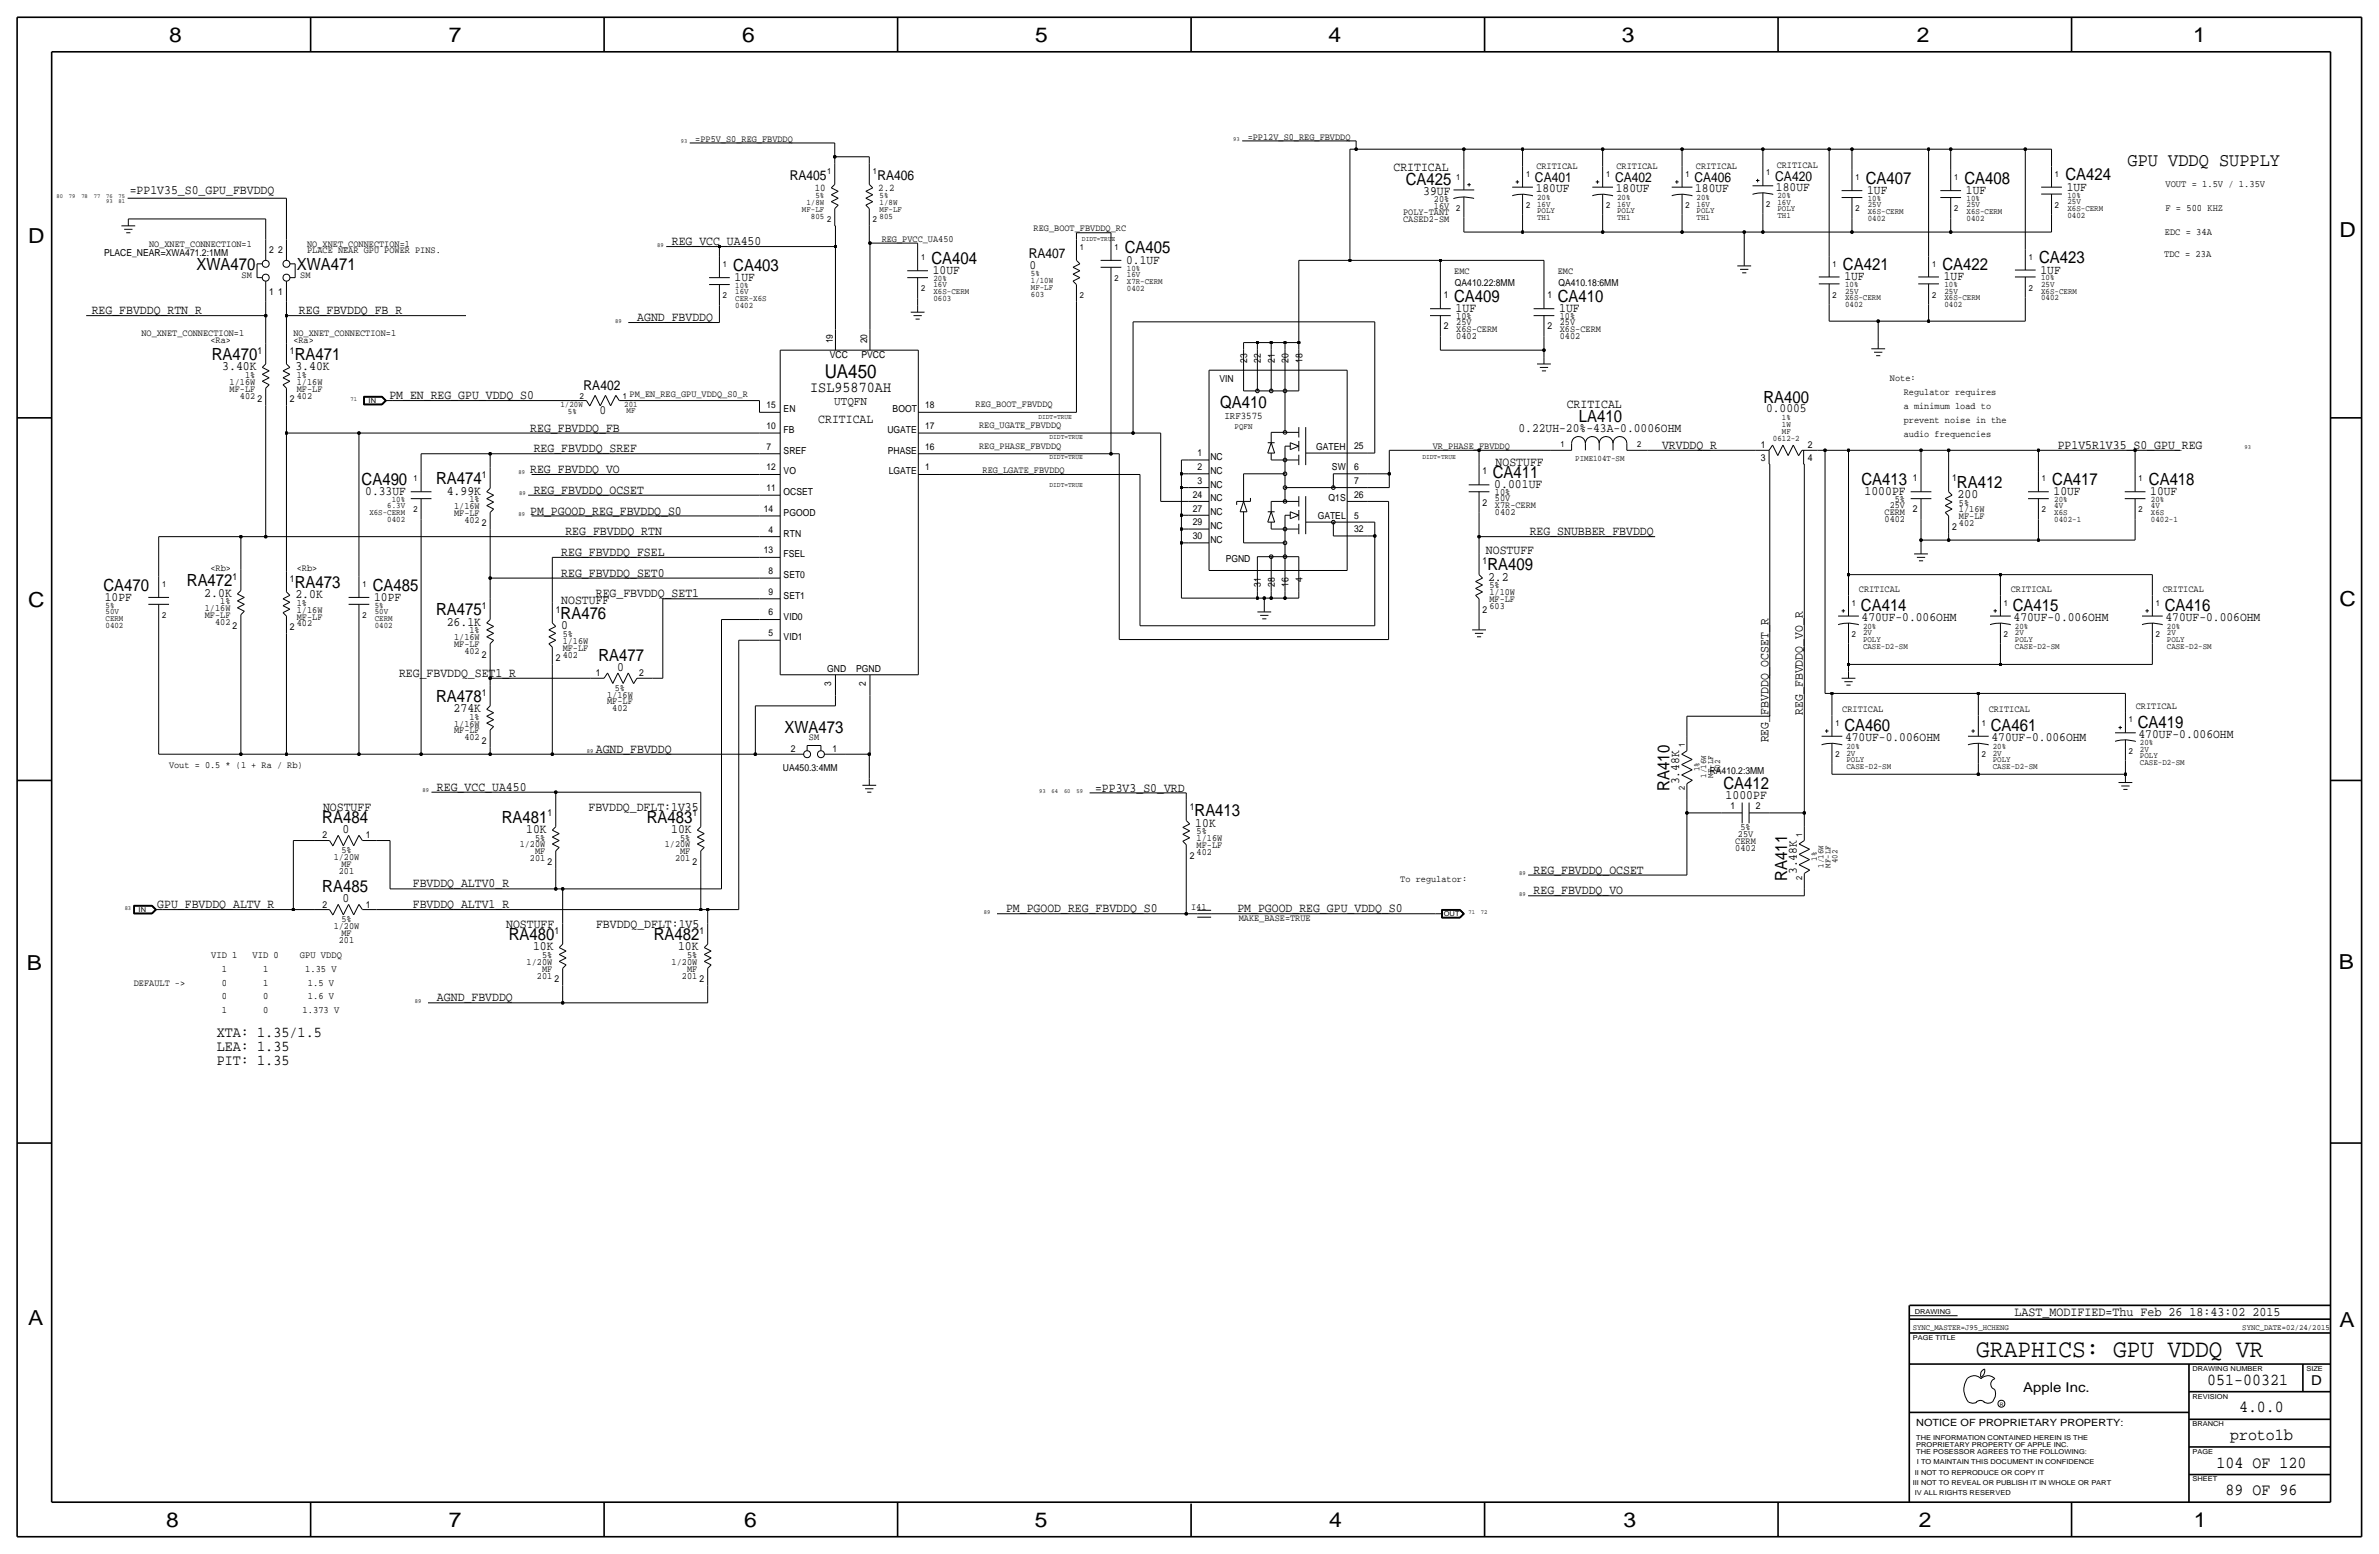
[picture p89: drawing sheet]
<svg xmlns="http://www.w3.org/2000/svg" width="875mm" height="572mm" viewBox="0 0 875 572" stroke-linecap="round" stroke-linejoin="round" font-family="sans-serif">
<defs><g id="words">
<text font-size="9.4" x="726.9" y="499.1">GRAPHICS: GPU VDDQ VR</text>
<g font-size="7.6">
<text x="62.2" y="15.5">8</text>
<text x="165" y="15.5">7</text>
<text x="273" y="15.5">6</text>
<text x="380.7" y="15.5">5</text>
<text x="488.6" y="15.5">4</text>
<text x="596.6" y="15.5">3</text>
<text x="705.1" y="15.5">2</text>
<text x="806.7" y="15.5">1</text>
<text x="10.4" y="89.4">D</text>
<text x="860.5" y="87.1">D</text>
<text x="10.4" y="223.3">C</text>
<text x="860.5" y="222.8">C</text>
<text x="9.8" y="356.6">B</text>
<text x="860.2" y="356.4">B</text>
<text x="10.4" y="487.4">A</text>
<text x="860.5" y="488.2">A</text>
<text x="61.2" y="561.6">8</text>
<text x="165" y="561.6">7</text>
<text x="273.8" y="561.6">6</text>
<text x="380.7" y="561.6">5</text>
<text x="488.9" y="561.6">4</text>
<text x="597.1" y="561.6">3</text>
<text x="705.8" y="561.6">2</text>
<text x="806.9" y="561.6">1</text>
</g>
<g font-size="7">
<text x="782.5" y="61.2">GPU VDDQ SUPPLY</text>
<text x="303.3" y="138.9">UA450</text>
</g>
<g font-size="6.2">
<text x="517" y="68.1">CA425</text>
<text x="686.3" y="67.6">CA407</text>
<text x="722.6" y="67.6">CA408</text>
<text x="759.7" y="66.3">CA424</text>
<text x="413.7" y="93.2">CA405</text>
<text x="72.2" y="99.3">XWA470</text>
<text x="109.2" y="99.3">XWA471</text>
<text x="269.7" y="99.6">CA403</text>
<text x="342.6" y="97">CA404</text>
<text x="677.9" y="99.3">CA421</text>
<text x="714.5" y="99.3">CA422</text>
<text x="750" y="96.8">CA423</text>
<text x="534.9" y="111">CA409</text>
<text x="573" y="111">CA410</text>
<text x="77.9" y="132.3">RA470</text>
<text x="108.4" y="132.3">RA471</text>
<text x="648.6" y="148.1">RA400</text>
<text x="448.8" y="150.1">QA410</text>
<text x="580.8" y="155.2">LA410</text>
<text x="133" y="178.3">CA490</text>
<text x="160.4" y="178.1">RA474</text>
<text x="549.1" y="175.8">CA411</text>
<text x="684.7" y="178.3">CA413</text>
<text x="719.8" y="179.3">RA412</text>
<text x="754.8" y="178.3">CA417</text>
<text x="790.4" y="178.3">CA418</text>
<text x="547.1" y="209.8">RA409</text>
<text x="68.7" y="215.6">RA472</text>
<text x="38" y="217.2">CA470</text>
<text x="108.4" y="216.2">RA473</text>
<text x="137.1" y="217.2">CA485</text>
<text x="160.4" y="226.3">RA475</text>
<text x="206.2" y="227.6">RA476</text>
<text x="684.5" y="224.8">CA414</text>
<text x="740.4" y="224.8">CA415</text>
<text x="796.2" y="224.8">CA416</text>
<text x="220.1" y="243.1">RA477</text>
<text x="160.4" y="258.1">RA478</text>
<text x="288.6" y="269.5">XWA473</text>
<text x="678.4" y="269">CA460</text>
<text x="732.2" y="269">CA461</text>
<text x="786.3" y="267.7">CA419</text>
<text x="614.1" y="290.9" transform="rotate(-90 614.1 290.9)">RA410</text>
<text x="633.9" y="290.1">CA412</text>
<text x="118.5" y="302.8">RA484</text>
<text x="184.6" y="302.5">RA481</text>
<text x="237.9" y="302.5">RA483</text>
<text x="439.4" y="300.2">RA413</text>
<text x="657.3" y="323.9" transform="rotate(-90 657.3 323.9)">RA411</text>
<text x="118.5" y="328.2">RA485</text>
<text x="187.1" y="345.7">RA480</text>
<text x="240.4" y="345.7">RA482</text>
<text x="811.9" y="509.3">051-00321</text>
<text x="823.6" y="519.4">4.0.0</text>
<text x="820.3" y="529.6">proto1b</text>
<text x="815.3" y="539.8">104 OF 120</text>
<text x="818.6" y="549.9">89 OF 96</text>
</g>
<g font-size="5.6">
<text x="298" y="144.3">ISL95870AH</text>
<text x="79.7" y="381.5">XTA: 1.35/1.5</text>
<text x="79.7" y="386.6">LEA: 1.35</text>
<text x="79.7" y="391.7">PIT: 1.35</text>
</g>
<g font-size="5">
<text x="290.5" y="66.3">RA405</text>
<text x="322.8" y="66.3">RA406</text>
<text x="564.6" y="67.1">CA401</text>
<text x="594.1" y="67.1">CA402</text>
<text x="623.3" y="67.1">CA406</text>
<text x="653" y="66.5">CA420</text>
<text x="378.4" y="95">RA407</text>
<text x="214.7" y="143.5">RA402</text>
<text x="850.1" y="509.3">D</text>
<text x="744.2" y="511.8">Apple Inc.</text>
</g>
<text font-size="4.8" x="741" y="483.9">LAST_MODIFIED=Thu Feb 26 18:43:02 2015</text>
<g font-size="4.7">
<text x="512.6" y="62.7">CRITICAL</text>
<text x="47.7" y="71.4">=PP1V35_S0_GPU_FBVDDQ</text>
<text x="523.5" y="71.6">39UF</text>
<text x="564.8" y="70.6">180UF</text>
<text x="594.3" y="70.6">180UF</text>
<text x="623.5" y="70.6">180UF</text>
<text x="653.2" y="70.1">180UF</text>
<text x="686.8" y="71.4">1UF</text>
<text x="723.1" y="71.4">1UF</text>
<text x="760.2" y="70.1">1UF</text>
<text x="247.1" y="90.2">REG_VCC_UA450</text>
<text x="343.1" y="100.8">10UF</text>
<text x="378.7" y="98.8">0</text>
<text x="414.2" y="97">0.1UF</text>
<text x="750.5" y="100.6">1UF</text>
<text x="270.2" y="103.4">1UF</text>
<text x="678.4" y="103.1">1UF</text>
<text x="715" y="103.1">1UF</text>
<text x="33.7" y="115.6">REG_FBVDDQ_RTN_R</text>
<text x="109.9" y="115.6">REG_FBVDDQ_FB_R</text>
<text x="234.4" y="118.1">AGND_FBVDDQ</text>
<text x="535.4" y="114.8">1UF</text>
<text x="573.5" y="114.8">1UF</text>
<text x="81.8" y="136.1">3.40K</text>
<text x="108.7" y="136.1">3.40K</text>
<text x="143.2" y="146.8">PM_EN_REG_GPU_VDDQ_S0</text>
<text x="220.4" y="152.1">0</text>
<text x="301" y="155.4">CRITICAL</text>
<text x="576.3" y="150.1">CRITICAL</text>
<text x="649.6" y="151.6">0.0005</text>
<text x="195" y="158.7">REG_FBVDDQ_FB</text>
<text x="558.5" y="158.8">0.22UH-20%-43A-0.0006OHM</text>
<text x="196.3" y="166.4">REG_FBVDDQ_SREF</text>
<text x="611.3" y="165.1">VRVDDQ_R</text>
<text x="756.9" y="165.1">PP1V5R1V35_S0_GPU_REG</text>
<text x="195" y="174">REG_FBVDDQ_VO</text>
<text x="550.1" y="171.5">NOSTUFF</text>
<text x="549.6" y="179.6">0.001UF</text>
<text x="134.3" y="182.1">0.33UF</text>
<text x="164.3" y="181.9">4.99K</text>
<text x="196.3" y="181.6">REG_FBVDDQ_OCSET</text>
<text x="685.8" y="182.1">1000PF</text>
<text x="720" y="183.1">200</text>
<text x="755.3" y="182.1">10UF</text>
<text x="790.9" y="182.1">10UF</text>
<text x="195" y="189.2">PM_PGOOD_REG_FBVDDQ_S0</text>
<text x="208" y="196.8">REG_FBVDDQ_RTN</text>
<text x="562.7" y="196.9">REG_SNUBBER_FBVDDQ</text>
<text x="546.6" y="203.7">NOSTUFF</text>
<text x="206.4" y="204.5">REG_FBVDDQ_FSEL</text>
<text x="206.5" y="212.1">REG_FBVDDQ_SET0</text>
<text x="547.3" y="213.6">2.2</text>
<text x="38.6" y="221">10PF</text>
<text x="75.2" y="219.5">2.0K</text>
<text x="108.7" y="220">2.0K</text>
<text x="137.6" y="221">10PF</text>
<text x="206.5" y="222">NOSTUFF</text>
<text x="219.2" y="219.7">REG_FBVDDQ_SET1</text>
<text x="164.3" y="230.1">26.1K</text>
<text x="206.5" y="231.4">0</text>
<text x="684.7" y="228.3">470UF-0.006OHM</text>
<text x="740.6" y="228.3">470UF-0.006OHM</text>
<text x="796.5" y="228.3">470UF-0.006OHM</text>
<text x="146.8" y="248.9">REG_FBVDDQ_SET1_R</text>
<text x="227" y="246.6">0</text>
<text x="166.8" y="261.9">274K</text>
<text x="663.1" y="262.9" transform="rotate(-90 663.1 262.9)">REG_FBVDDQ_VO_R</text>
<text x="650.4" y="273" transform="rotate(-90 650.4 273)">REG_FBVDDQ_OCSET_R</text>
<text x="678.6" y="272.5">470UF-0.006OHM</text>
<text x="732.5" y="272.5">470UF-0.006OHM</text>
<text x="786.6" y="271.3">470UF-0.006OHM</text>
<text x="219.2" y="276.9">AGND_FBVDDQ</text>
<text x="160.7" y="290.8">REG_VCC_UA450</text>
<text x="402.8" y="291.1">=PP3V3_S0_VRD</text>
<text x="617.7" y="288.4" transform="rotate(-90 617.7 288.4)">3.48K</text>
<text x="634.7" y="293.9">1000PF</text>
<text x="118.8" y="298.2">NOSTUFF</text>
<text x="216.4" y="298.2">FBVDDQ_DFLT:1V35</text>
<text x="439.6" y="304">10K</text>
<text x="125.9" y="306.3">0</text>
<text x="193.5" y="306.3">10K</text>
<text x="246.9" y="306.3">10K</text>
<text x="564.1" y="321.3">REG_FBVDDQ_OCSET</text>
<text x="660.9" y="321.5" transform="rotate(-90 660.9 321.5)">3.48K</text>
<text x="151.8" y="326.4">FBVDDQ_ALTV0_R</text>
<text x="564.1" y="328.9">REG_FBVDDQ_VO</text>
<text x="57.9" y="334">GPU_FBVDDQ_ALTV_R</text>
<text x="125.9" y="331.7">0</text>
<text x="151.8" y="334">FBVDDQ_ALTV1_R</text>
<text x="370" y="335.5">PM_PGOOD_REG_FBVDDQ_S0</text>
<text x="455.1" y="335.5">PM_PGOOD_REG_GPU_VDDQ_S0</text>
<text x="186.2" y="341.4">NOSTUFF</text>
<text x="219.2" y="341.4">FBVDDQ_DFLT:1V5</text>
<text x="196.1" y="349.5">10K</text>
<text x="249.4" y="349.5">10K</text>
<text x="160.7" y="368.3">AGND_FBVDDQ</text>
</g>
<text font-size="4.5" x="306.8" y="149.1">UTQFN</text>
<g font-size="3.8">
<text x="299.7" y="70.1">10</text>
<text x="323" y="70.1">2.2</text>
<text x="450.4" y="153.9">IRF3575</text>
</g>
<text font-size="3.7" x="704.8" y="524.5">NOTICE OF PROPRIETARY PROPERTY:</text>
<g font-size="3.6">
<text x="796.5" y="68.8">VOUT = 1.5V / 1.35V</text>
<text x="796.5" y="77.7">F = 500 KHZ</text>
<text x="796.2" y="86.4">EDC = 34A</text>
<text x="796" y="94.5">TDC = 23A</text>
<text x="77.7" y="352.3">VID 1</text>
<text x="92.9" y="352.3">VID 0</text>
<text x="110.3" y="352.3">GPU VDDQ</text>
<text x="81.5" y="357.4">1</text>
<text x="96.8" y="357.4">1</text>
<text x="112.3" y="357.4">1.35 V</text>
<text x="81.5" y="362.5">0</text>
<text x="96.8" y="362.5">1</text>
<text x="113.2" y="362.5">1.5 V</text>
<text x="81.5" y="367.5">0</text>
<text x="96.8" y="367.5">0</text>
<text x="113.2" y="367.5">1.6 V</text>
<text x="81.5" y="372.6">1</text>
<text x="96.8" y="372.6">0</text>
<text x="111.3" y="372.6">1.373 V</text>
</g>
<g font-size="3.5">
<text x="255.7" y="52.1">=PP5V_S0_REG_FBVDDQ</text>
<text x="458.9" y="51.3">=PP12V_S0_REG_FBVDDQ</text>
<text x="565.1" y="62.2">CRITICAL</text>
<text x="594.6" y="62.2">CRITICAL</text>
<text x="623.8" y="62.2">CRITICAL</text>
<text x="653.5" y="61.7">CRITICAL</text>
<text x="527.4" y="74.4">20%</text>
<text x="527.4" y="77">16V</text>
<text x="516.1" y="79.2">POLY-TANT</text>
<text x="516.1" y="81.8">CASED2-SM</text>
<text x="324.3" y="88.9">REG_PVCC_UA450</text>
<text x="380.2" y="85.1">REG_BOOT_FBVDDQ_RC</text>
<text x="38.3" y="94">PLACE_NEAR=XWA471.2:1MM</text>
<text x="54.8" y="90.7">NO_XNET_CONNECTION=1</text>
<text x="99" y="93.2">2</text>
<text x="102.3" y="93.2">2</text>
<text x="113" y="90.7">NO_XNET_CONNECTION=1</text>
<text x="113" y="93.2">PLACE NEAR GPU POWER PINS.</text>
<text x="534.9" y="100.8">EMC</text>
<text x="573" y="100.8">EMC</text>
<text x="88.9" y="102.1">SM</text>
<text x="110.4" y="102.1">SM</text>
<text x="535.1" y="105.2">QA410.22:8MM</text>
<text x="573.2" y="105.2">QA410.18:6MM</text>
<text x="99" y="108.5">1</text>
<text x="102.3" y="108.5">1</text>
<text x="531.1" y="109.7">1</text>
<text x="569.2" y="109.7">1</text>
<text x="535.6" y="117.3">10%</text>
<text x="535.6" y="119.6">25V</text>
<text x="573.7" y="117.3">10%</text>
<text x="573.7" y="119.6">25V</text>
<text x="52" y="123.7">NO_XNET_CONNECTION=1</text>
<text x="107.9" y="123.7">NO_XNET_CONNECTION=1</text>
<text x="531.1" y="121.2">2</text>
<text x="535.6" y="124.7">0402</text>
<text x="535.6" y="122.2">X6S-CERM</text>
<text x="569.2" y="121.2">2</text>
<text x="573.7" y="122.2">X6S-CERM</text>
<text x="573.7" y="124.7">0402</text>
<text x="77.4" y="126.2">&lt;Ra&gt;</text>
<text x="94.7" y="130">1</text>
<text x="106.6" y="130">1</text>
<text x="107.9" y="126.2">&lt;Ra&gt;</text>
<text x="305.2" y="131.8">VCC</text>
<text x="306.3" y="126.2" transform="rotate(-90 306.3 126.2)">19</text>
<text x="316.9" y="131.8">PVCC</text>
<text x="319" y="126.2" transform="rotate(-90 319 126.2)">20</text>
<text x="458.7" y="133.6" transform="rotate(-90 458.7 133.6)">23</text>
<text x="463.8" y="133.6" transform="rotate(-90 463.8 133.6)">22</text>
<text x="468.9" y="133.6" transform="rotate(-90 468.9 133.6)">21</text>
<text x="474" y="133.6" transform="rotate(-90 474 133.6)">20</text>
<text x="479" y="133.6" transform="rotate(-90 479 133.6)">18</text>
<text x="84.5" y="141.5">1/16W</text>
<text x="90.1" y="138.9">1%</text>
<text x="109.2" y="138.9">1%</text>
<text x="109.2" y="141.5">1/16W</text>
<text x="448.5" y="140.5">VIN</text>
<text x="695.1" y="140.2">Note:</text>
<text x="84.5" y="144">MF-LF</text>
<text x="88.3" y="146.6">402</text>
<text x="94.7" y="147.8">2</text>
<text x="106.6" y="147.8">2</text>
<text x="109.2" y="144">MF-LF</text>
<text x="109.2" y="146.6">402</text>
<text x="231.6" y="146.1">PM_EN_REG_GPU_VDDQ_S0_R</text>
<text x="358.9" y="149.9">REG_BOOT_FBVDDQ</text>
<text x="700.2" y="145.3">Regulator requires</text>
<text x="281.9" y="150.1">15</text>
<text x="288.2" y="151.6">EN</text>
<text x="328.3" y="151.6">BOOT</text>
<text x="340.3" y="150.1">18</text>
<text x="700.2" y="155.4">prevent noise in the</text>
<text x="700.2" y="150.4">a minimum load to</text>
<text x="281.9" y="157.7">10</text>
<text x="288.2" y="159.3">FB</text>
<text x="326.4" y="159.3">UGATE</text>
<text x="340.3" y="157.7">17</text>
<text x="360.1" y="157.5">REG_UGATE_FBVDDQ</text>
<text x="700.2" y="160.5">audio frequencies</text>
<text x="281.9" y="165.4">7</text>
<text x="288.2" y="166.9">SREF</text>
<text x="326.6" y="166.9">PHASE</text>
<text x="340.3" y="165.4">16</text>
<text x="360.1" y="165.1">REG_PHASE_FBVDDQ</text>
<text x="440.5" y="167.8">1</text>
<text x="484.1" y="165.4">GATEH</text>
<text x="498.1" y="165.3">25</text>
<text x="527" y="165.1">VR_PHASE_FBVDDQ</text>
<text x="647.7" y="164.8">1</text>
<text x="664.9" y="164.8">2</text>
<text x="281.9" y="173">12</text>
<text x="340.3" y="173">1</text>
<text x="361.4" y="174">REG_LGATE_FBVDDQ</text>
<text x="440.5" y="172.9">2</text>
<text x="445.2" y="169.2">NC</text>
<text x="489.9" y="173">SW</text>
<text x="498.1" y="172.9">6</text>
<text x="647.7" y="169.7">3</text>
<text x="664.9" y="169.7">4</text>
<text x="177.3" y="175.8">1</text>
<text x="288.2" y="174.5">VO</text>
<text x="326.9" y="174.5">LGATE</text>
<text x="440.5" y="178">3</text>
<text x="445.2" y="179.3">NC</text>
<text x="445.2" y="174.2">NC</text>
<text x="498.1" y="178">7</text>
<text x="545.3" y="174.5">1</text>
<text x="703.6" y="177">1</text>
<text x="718" y="177">1</text>
<text x="172.7" y="184.7">1%</text>
<text x="281.9" y="180.6">11</text>
<text x="288.2" y="182.1">OCSET</text>
<text x="438.7" y="183.1">24</text>
<text x="445.2" y="184.4">NC</text>
<text x="488.7" y="184.4">Q1S</text>
<text x="498.1" y="183.1">26</text>
<text x="545.3" y="185.9">2</text>
<text x="549.9" y="182.1">10%</text>
<text x="549.9" y="184.4">50V</text>
<text x="697" y="184.7">5%</text>
<text x="720.5" y="185.9">5%</text>
<text x="167" y="189.7">MF-LF</text>
<text x="167" y="187.2">1/16W</text>
<text x="281" y="188.2">14</text>
<text x="288.2" y="189.7">PGOOD</text>
<text x="438.7" y="188.2">27</text>
<text x="445.2" y="189.5">NC</text>
<text x="484.7" y="190.8">GATEL</text>
<text x="498.1" y="190.7">5</text>
<text x="549.9" y="189.5">0402</text>
<text x="549.9" y="186.9">X7R-CERM</text>
<text x="693.2" y="189.5">CERM</text>
<text x="695.1" y="186.9">25V</text>
<text x="703.6" y="188.5">2</text>
<text x="720.5" y="191">MF-LF</text>
<text x="720.5" y="188.5">1/16W</text>
<text x="170.8" y="192.3">402</text>
<text x="177.3" y="193.6">2</text>
<text x="282.7" y="195.8">4</text>
<text x="288.2" y="197.4">RTN</text>
<text x="438.7" y="193.3">29</text>
<text x="445.2" y="194.6">NC</text>
<text x="498.1" y="195.8">32</text>
<text x="693.2" y="192">0402</text>
<text x="718" y="194.8">2</text>
<text x="720.5" y="193.6">402</text>
<text x="281" y="203.5">13</text>
<text x="438.7" y="198.3">30</text>
<text x="445.2" y="199.6">NC</text>
<text x="288.2" y="205">FSEL</text>
<text x="450.8" y="206.8">PGND</text>
<text x="545.3" y="207.5">1</text>
<text x="77.4" y="210.1">&lt;Rb&gt;</text>
<text x="85.6" y="213.4">1</text>
<text x="106.6" y="213.9">1</text>
<text x="109.2" y="210.1">&lt;Rb&gt;</text>
<text x="282.7" y="211.1">8</text>
<text x="288.2" y="212.6">SET0</text>
<text x="463.8" y="215.8" transform="rotate(-90 463.8 215.8)">31</text>
<text x="468.9" y="215.8" transform="rotate(-90 468.9 215.8)">28</text>
<text x="474" y="215.8" transform="rotate(-90 474 215.8)">16</text>
<text x="479" y="214" transform="rotate(-90 479 214)">4</text>
<text x="282.7" y="218.7">9</text>
<text x="288.2" y="220.2">SET1</text>
<text x="547.8" y="216.4">5%</text>
<text x="547.8" y="221.5">MF-LF</text>
<text x="547.8" y="218.9">1/10W</text>
<text x="683.7" y="217.7">CRITICAL</text>
<text x="739.6" y="217.7">CRITICAL</text>
<text x="795.5" y="217.7">CRITICAL</text>
<text x="75.3" y="224.8">1/16W</text>
<text x="75.3" y="227.3">MF-LF</text>
<text x="81" y="222.2">1%</text>
<text x="109.2" y="225.3">1/16W</text>
<text x="109.2" y="222.8">1%</text>
<text x="109.2" y="227.8">MF-LF</text>
<text x="177.3" y="224">1</text>
<text x="204.4" y="225.3">1</text>
<text x="282.7" y="226.3">6</text>
<text x="288.2" y="227.8">VID0</text>
<text x="545.3" y="225.3">2</text>
<text x="547.8" y="224">603</text>
<text x="79.1" y="229.9">402</text>
<text x="85.6" y="231.1">2</text>
<text x="106.6" y="231.6">2</text>
<text x="109.2" y="230.4">402</text>
<text x="172.7" y="232.9">1%</text>
<text x="282.7" y="233.9">5</text>
<text x="167" y="235.5">1/16W</text>
<text x="167" y="238">MF-LF</text>
<text x="207" y="236.7">1/16W</text>
<text x="207" y="239.3">MF-LF</text>
<text x="207" y="234.2">5%</text>
<text x="288.2" y="235.5">VID1</text>
<text x="170.8" y="240.5">402</text>
<text x="177.3" y="241.8">2</text>
<text x="204.4" y="243.1">2</text>
<text x="207" y="241.8">402</text>
<text x="219.2" y="248.7">1</text>
<text x="235.2" y="248.7">2</text>
<text x="304.3" y="247.1">GND</text>
<text x="314.9" y="247.1">PGND</text>
<text x="177.3" y="255.8">1</text>
<text x="223.3" y="256.5">1/16W</text>
<text x="226.1" y="254">5%</text>
<text x="305.8" y="252.4" transform="rotate(-90 305.8 252.4)">3</text>
<text x="318.5" y="252.4" transform="rotate(-90 318.5 252.4)">2</text>
<text x="223.3" y="259.1">MF-LF</text>
<text x="225.2" y="261.6">402</text>
<text x="677.6" y="261.9">CRITICAL</text>
<text x="731.5" y="261.9">CRITICAL</text>
<text x="785.6" y="260.6">CRITICAL</text>
<text x="167" y="267.2">1/16W</text>
<text x="167" y="269.7">MF-LF</text>
<text x="172.7" y="264.7">1%</text>
<text x="170.8" y="272.3">402</text>
<text x="177.3" y="273.6">2</text>
<text x="297.5" y="272.3">SM</text>
<text x="290.9" y="276.6">2</text>
<text x="306.2" y="276.6">1</text>
<text x="62.2" y="282.4">Vout = 0.5 * (1 + Ra / Rb)</text>
<text x="288" y="283.7">UA450.3:4MM</text>
<text x="628.9" y="284.7">RA410.2:3MM</text>
<text x="437.6" y="297.9">1</text>
<text x="636.5" y="297.7">1</text>
<text x="645.9" y="297.7">2</text>
<text x="201.4" y="300.2">1</text>
<text x="254.7" y="300.2">1</text>
<text x="640.2" y="305.3">5%</text>
<text x="118.6" y="308.4">2</text>
<text x="134.6" y="308.4">1</text>
<text x="191.2" y="311.7">1/20W</text>
<text x="196.8" y="309.1">5%</text>
<text x="244.5" y="311.7">1/20W</text>
<text x="250.2" y="309.1">5%</text>
<text x="440.1" y="309.4">1/16W</text>
<text x="440.1" y="306.8">5%</text>
<text x="440.1" y="311.9">MF-LF</text>
<text x="638.3" y="310.4">CERM</text>
<text x="639.2" y="307.8">25V</text>
<text x="122.7" y="316.2">1/20W</text>
<text x="125.6" y="313.7">5%</text>
<text x="194.9" y="316.7">201</text>
<text x="196.8" y="314.2">MF</text>
<text x="248.3" y="316.7">201</text>
<text x="250.2" y="314.2">MF</text>
<text x="437.6" y="315.7">2</text>
<text x="440.1" y="314.5">402</text>
<text x="638.3" y="312.9">0402</text>
<text x="124.6" y="321.3">201</text>
<text x="125.6" y="318.8">MF</text>
<text x="201.4" y="318">2</text>
<text x="254.7" y="318">2</text>
<text x="515.1" y="324.4">To regulator:</text>
<text x="118.6" y="333.8">2</text>
<text x="134.6" y="333.8">1</text>
<text x="438.1" y="334.5">I41</text>
<text x="122.7" y="341.6">1/20W</text>
<text x="125.6" y="339.1">5%</text>
<text x="455.6" y="338.6">MAKE_BASE=TRUE</text>
<text x="124.6" y="346.7">201</text>
<text x="125.6" y="344.2">MF</text>
<text x="203.9" y="343.4">1</text>
<text x="257.3" y="343.4">1</text>
<text x="199.4" y="352.3">5%</text>
<text x="252.7" y="352.3">5%</text>
<text x="193.7" y="354.8">1/20W</text>
<text x="197.5" y="359.9">201</text>
<text x="199.4" y="357.4">MF</text>
<text x="247" y="354.8">1/20W</text>
<text x="250.8" y="359.9">201</text>
<text x="252.7" y="357.4">MF</text>
<text x="49.2" y="362.5">DEFAULT -&gt;</text>
<text x="203.9" y="361.2">2</text>
<text x="257.3" y="361.2">2</text>
</g>
<g font-size="3.1">
<text x="304.2" y="64">1</text>
<text x="321" y="64">1</text>
<text x="561.3" y="65">1</text>
<text x="590.8" y="65">1</text>
<text x="620" y="65">1</text>
<text x="649.7" y="64.5">1</text>
<text x="755.9" y="65">1</text>
<text x="535.6" y="66">1</text>
<text x="682.4" y="66.3">1</text>
<text x="718.8" y="66.3">1</text>
<text x="295" y="78">MF-LF</text>
<text x="296.6" y="75.4">1/8W</text>
<text x="299.9" y="72.9">5%</text>
<text x="323.5" y="75.4">1/8W</text>
<text x="323.5" y="78">MF-LF</text>
<text x="323.5" y="72.9">5%</text>
<text x="535.6" y="77.5">2</text>
<text x="561.3" y="76.5">2</text>
<text x="565.4" y="73.4">20%</text>
<text x="565.4" y="75.9">16V</text>
<text x="590.8" y="76.5">2</text>
<text x="594.8" y="73.4">20%</text>
<text x="594.8" y="75.9">16V</text>
<text x="620" y="76.5">2</text>
<text x="624" y="75.9">16V</text>
<text x="624" y="73.4">20%</text>
<text x="649.7" y="75.9">2</text>
<text x="653.7" y="77.7">POLY</text>
<text x="653.7" y="75.4">16V</text>
<text x="653.7" y="72.9">20%</text>
<text x="682.4" y="77.7">2</text>
<text x="687" y="73.9">10%</text>
<text x="687" y="76.2">25V</text>
<text x="718.8" y="77.7">2</text>
<text x="723.3" y="73.9">10%</text>
<text x="723.3" y="76.2">25V</text>
<text x="755.9" y="76.5">2</text>
<text x="760.4" y="77.5">X6S-CERM</text>
<text x="760.4" y="72.6">10%</text>
<text x="760.4" y="74.9">25V</text>
<text x="298.3" y="80.5">805</text>
<text x="304.2" y="81.8">2</text>
<text x="321" y="81.8">2</text>
<text x="323.5" y="80.5">805</text>
<text x="565.4" y="78.2">POLY</text>
<text x="565.4" y="80.8">TH1</text>
<text x="594.8" y="80.8">TH1</text>
<text x="594.8" y="78.2">POLY</text>
<text x="624" y="80.8">TH1</text>
<text x="624" y="78.2">POLY</text>
<text x="653.7" y="80.3">TH1</text>
<text x="687" y="78.7">X6S-CERM</text>
<text x="687" y="81.3">0402</text>
<text x="723.3" y="78.7">X6S-CERM</text>
<text x="723.3" y="81.3">0402</text>
<text x="760.4" y="80">0402</text>
<text x="338.8" y="95.8">1</text>
<text x="397.2" y="91.9">1</text>
<text x="409.9" y="91.9">1</text>
<text x="746.2" y="95.5">1</text>
<text x="265.9" y="98.3">1</text>
<text x="379.2" y="101.6">5%</text>
<text x="414.5" y="99.6">10%</text>
<text x="414.5" y="101.9">16V</text>
<text x="674.1" y="98">1</text>
<text x="710.6" y="98">1</text>
<text x="270.5" y="105.9">10%</text>
<text x="338.8" y="107.2">2</text>
<text x="343.4" y="103.4">20%</text>
<text x="343.4" y="105.7">16V</text>
<text x="379.2" y="104.1">1/10W</text>
<text x="379.2" y="106.7">MF-LF</text>
<text x="409.9" y="103.4">2</text>
<text x="414.5" y="104.4">X7R-CERM</text>
<text x="414.5" y="106.9">0402</text>
<text x="678.6" y="105.7">10%</text>
<text x="678.6" y="108">25V</text>
<text x="715.2" y="108">25V</text>
<text x="715.2" y="105.7">10%</text>
<text x="746.2" y="106.9">2</text>
<text x="750.8" y="103.1">10%</text>
<text x="750.8" y="108">X6S-CERM</text>
<text x="750.8" y="105.4">25V</text>
<text x="265.9" y="109.7">2</text>
<text x="270.5" y="113.3">0402</text>
<text x="270.5" y="110.7">CER-X6S</text>
<text x="270.5" y="108.2">16V</text>
<text x="343.4" y="108.2">X6S-CERM</text>
<text x="343.4" y="110.7">0603</text>
<text x="379.2" y="109.2">603</text>
<text x="397.2" y="109.7">2</text>
<text x="674.1" y="109.5">2</text>
<text x="678.6" y="110.5">X6S-CERM</text>
<text x="678.6" y="113">0402</text>
<text x="710.6" y="109.5">2</text>
<text x="715.2" y="110.5">X6S-CERM</text>
<text x="715.2" y="113">0402</text>
<text x="750.8" y="110.5">0402</text>
<text x="206.1" y="149.6">1/20W</text>
<text x="213.3" y="146.6">2</text>
<text x="229.1" y="146.6">1</text>
<text x="229.6" y="149.6">201</text>
<text x="208.9" y="152.1">5%</text>
<text x="230.5" y="151.9">MF</text>
<text x="655.4" y="154.4">1%</text>
<text x="454.1" y="157.7">PQFN</text>
<text x="655.4" y="159.5">MF</text>
<text x="655.4" y="157">1W</text>
<text x="574" y="164.3">1</text>
<text x="602.2" y="164.3">2</text>
<text x="652.1" y="162.1">0612-2</text>
<text x="579.4" y="169.7">PIME104T-SM</text>
<text x="152.1" y="177">1</text>
<text x="751" y="177">1</text>
<text x="786.6" y="177">1</text>
<text x="144.1" y="184.7">10%</text>
<text x="755.6" y="184.7">20%</text>
<text x="791.2" y="184.7">20%</text>
<text x="135.9" y="189.5">X6S-CERM</text>
<text x="142.4" y="186.9">6.3V</text>
<text x="152.1" y="188.5">2</text>
<text x="751" y="188.5">2</text>
<text x="755.6" y="186.9">4V</text>
<text x="755.6" y="189.5">X6S</text>
<text x="786.6" y="188.5">2</text>
<text x="791.2" y="186.9">4V</text>
<text x="791.2" y="189.5">X6S</text>
<text x="142.4" y="192">0402</text>
<text x="755.6" y="192">0402-1</text>
<text x="791.2" y="192">0402-1</text>
<text x="59.6" y="215.9">1</text>
<text x="133.3" y="215.9">1</text>
<text x="38.8" y="225.8">50V</text>
<text x="38.8" y="223.5">5%</text>
<text x="59.6" y="227.3">2</text>
<text x="133.3" y="227.3">2</text>
<text x="137.9" y="223.5">5%</text>
<text x="137.9" y="225.8">50V</text>
<text x="681.2" y="222.8">1</text>
<text x="737.1" y="222.8">1</text>
<text x="792.9" y="222.8">1</text>
<text x="38.8" y="228.3">CERM</text>
<text x="38.8" y="230.9">0402</text>
<text x="137.9" y="230.9">0402</text>
<text x="137.9" y="228.3">CERM</text>
<text x="685.2" y="231.1">20%</text>
<text x="685.2" y="233.7">2V</text>
<text x="741.1" y="233.7">2V</text>
<text x="741.1" y="231.1">20%</text>
<text x="797" y="231.1">20%</text>
<text x="797" y="233.7">2V</text>
<text x="681.2" y="234.2">2</text>
<text x="685.2" y="236">POLY</text>
<text x="685.2" y="238.5">CASE-D2-SM</text>
<text x="737.1" y="234.2">2</text>
<text x="741.1" y="238.5">CASE-D2-SM</text>
<text x="741.1" y="236">POLY</text>
<text x="792.9" y="234.2">2</text>
<text x="797" y="238.5">CASE-D2-SM</text>
<text x="797" y="236">POLY</text>
<text x="675.1" y="267">1</text>
<text x="728.9" y="267">1</text>
<text x="783" y="265.7">1</text>
<text x="619.7" y="274.8" transform="rotate(-90 619.7 274.8)">1</text>
<text x="679.1" y="275.3">20%</text>
<text x="733" y="275.3">20%</text>
<text x="787.1" y="274.1">20%</text>
<text x="675.1" y="278.4">2</text>
<text x="679.1" y="277.9">2V</text>
<text x="679.1" y="280.2">POLY</text>
<text x="728.9" y="278.4">2</text>
<text x="733" y="280.2">POLY</text>
<text x="733" y="277.9">2V</text>
<text x="783" y="277.1">2</text>
<text x="787.1" y="278.9">POLY</text>
<text x="787.1" y="276.6">2V</text>
<text x="787.1" y="281.4">CASE-D2-SM</text>
<text x="625" y="283.6" transform="rotate(-90 625 283.6)">1%</text>
<text x="627.6" y="286.1" transform="rotate(-90 627.6 286.1)">1/16W</text>
<text x="630.1" y="286.1" transform="rotate(-90 630.1 286.1)">MF-LF</text>
<text x="632.7" y="284.4" transform="rotate(-90 632.7 284.4)">402</text>
<text x="679.1" y="282.7">CASE-D2-SM</text>
<text x="733" y="282.7">CASE-D2-SM</text>
<text x="619.7" y="290.6" transform="rotate(-90 619.7 290.6)">2</text>
<text x="662.9" y="307.8" transform="rotate(-90 662.9 307.8)">1</text>
<text x="668.2" y="316.6" transform="rotate(-90 668.2 316.6)">1%</text>
<text x="675.8" y="317.4" transform="rotate(-90 675.8 317.4)">402</text>
<text x="662.9" y="323.6" transform="rotate(-90 662.9 323.6)">2</text>
<text x="670.8" y="319.1" transform="rotate(-90 670.8 319.1)">1/16W</text>
<text x="673.3" y="319.1" transform="rotate(-90 673.3 319.1)">MF-LF</text>
</g>
<g font-size="3">
<text x="703.5" y="488.9">SYNC_MASTER=J95_HCHENG</text>
<text x="824.8" y="488.9">SYNC_DATE=02/24/2015</text>
</g>
<g font-size="2.6">
<text x="398" y="88.6">DIDT=TRUE</text>
<text x="382" y="153.9">DIDT=TRUE</text>
<text x="386" y="161.3">DIDT=TRUE</text>
<text x="386" y="168.9">DIDT=TRUE</text>
<text x="523.2" y="168.9">DIDT=TRUE</text>
<text x="386" y="179.1">DIDT=TRUE</text>
</g>
<g font-size="2.5">
<text x="135.6" y="148.1">IN</text>
<text x="51" y="335.3">IN</text>
<text x="531.1" y="336.8">OUT</text>
<text x="704.3" y="483.4">DRAWING</text>
<text x="703.5" y="492.8">PAGE TITLE</text>
<text x="806.4" y="504.2">DRAWING NUMBER</text>
<text x="848.3" y="504.2">SIZE</text>
<text x="806.4" y="514.4">REVISION</text>
<text x="806.4" y="524.5">BRANCH</text>
<text x="704.8" y="532.1">PROPRIETARY PROPERTY OF APPLE INC.</text>
<text x="704.8" y="529.6">THE INFORMATION CONTAINED HEREIN IS THE</text>
<text x="704.8" y="534.7">THE POSESSOR AGREES TO THE FOLLOWING:</text>
<text x="705.1" y="538.5">I TO MAINTAIN THIS DOCUMENT IN CONFIDENCE</text>
<text x="806.4" y="534.7">PAGE</text>
<text x="704.3" y="542.3">II NOT TO REPRODUCE OR COPY IT</text>
<text x="806.4" y="544.8">SHEET</text>
<text x="703.5" y="546.1">III NOT TO REVEAL OR PUBLISH IT IN WHOLE OR PART</text>
<text x="704.3" y="549.9">IV ALL RIGHTS RESERVED</text>
</g>
<g font-size="2.3">
<text x="250.4" y="52.6">93</text>
<text x="453.6" y="51.8">93</text>
<text x="20.8" y="72.9">80</text>
<text x="25.4" y="72.9">79</text>
<text x="29.9" y="72.9">78</text>
<text x="34.5" y="72.9">77</text>
<text x="39.1" y="74.7">93</text>
<text x="39.1" y="72.9">76</text>
<text x="43.6" y="74.7">81</text>
<text x="43.6" y="72.9">75</text>
<text x="241.8" y="90.7">89</text>
<text x="226.3" y="118.6">89</text>
<text x="128.9" y="147.3">71</text>
<text x="825.6" y="165.1">93</text>
<text x="190.7" y="174.5">89</text>
<text x="191" y="182.1">89</text>
<text x="190.7" y="189.7">89</text>
<text x="215.9" y="276.9">89</text>
<text x="155.4" y="291.3">89</text>
<text x="382.2" y="291.6">93</text>
<text x="386.8" y="291.6">64</text>
<text x="391.4" y="291.6">60</text>
<text x="395.9" y="291.6">59</text>
<text x="558.7" y="321.8">89</text>
<text x="558.8" y="329.4">89</text>
<text x="45.9" y="334.5">83</text>
<text x="361.9" y="336">89</text>
<text x="540.2" y="336">71</text>
<text x="544.7" y="336">72</text>
<text x="152.6" y="368.8">89</text>
</g>
<text font-size="1.8" x="735.5" y="516.9">R</text>
</g></defs>
<g fill="none" stroke="#000" stroke-width=".37">
<path d="M253.7 52.6h53.3zM307 52.6v5.1zM307 57.7v2.5zM307 57.7h12.7zM319.7 57.7v2.5zM456.9 51.8h41.9zM496.5 54.9h2.3zM496.5 54.9v40.9zM498.8 54.9h39.6zM498.8 51.8v3.1zM538.4 54.9v7.3zM538.4 54.9h21.6z"/>
<path d="M560 54.9h29.5zM560 54.9v6.3zM589.5 54.9v6.3zM589.5 54.9h29.2zM618.7 54.9h29.7zM618.7 54.9v6.3zM648.4 54.9h24.4zM648.4 54.9v5.8zM672.8 54.9v39.3zM672.8 54.9h8.4zM681.2 54.9h28.2zM681.2 54.9v7.6z"/>
<path d="M709.4 54.9h8.1zM709.4 54.9v39.3zM717.5 54.9h27.4zM717.5 54.9v7.6zM744.9 54.9h9.7zM744.9 54.9v36.8zM754.6 54.9v6.3zM46.9 72.9h58.5zM105.4 72.9v15.2zM305.8 74.2l2.5-1.3zM305.8 71.6l2.5-1.2zM305.8 69.1l2.5 1.3z"/>
<path d="M305.8 74.2l2.5 1.2zM305.8 71.6l2.5 1.3zM307 60.2v7.6zM307 76.7v6.4zM307 67.8l-1.2 1.3zM308.3 75.4l-1.3 1.3zM318.5 70.4l2.5-1.3zM318.5 75.4l2.5-1.2zM318.5 72.9l2.5-1.3zM318.5 75.4l1.2 1.3zM318.5 72.9l2.5 1.3zM318.5 70.4l2.5 1.2z"/>
<path d="M319.7 67.8l1.3 1.3zM319.7 60.2v7.6zM319.7 76.7v6.4zM534.6 69.9h7.6zM538.4 72.4v7.6zM538.4 62.2v7.7zM539.7 67.9h1.3zM540.4 67.3v1.3zM542.2 73a13.1 13.1 0 0 0-7.6 .1M556.2 68.8h7.6zM556.2 72a12.9 12.9 0 0 1 7.6 0M557.5 66.9h1.2z"/>
<path d="M558.1 66.3v1.3zM560 79v6.3zM560 71.4v7.6zM560 61.2v7.6zM585.7 68.8h7.6zM585.7 72a12.9 12.9 0 0 1 7.6 0M586.9 66.9h1.3zM587.6 66.3v1.3zM589.5 79v6.3zM589.5 71.4v7.6zM589.5 61.2v7.6zM614.9 68.8h7.6z"/>
<path d="M614.9 72a12.9 12.9 0 0 1 7.6 0M616.2 66.9h1.2zM616.8 66.3v1.3zM618.7 79v6.3zM618.7 71.4v7.6zM618.7 61.2v7.6zM644.6 68.3h7.6zM644.6 71.5a12.9 12.9 0 0 1 7.6 0M645.9 66.4h1.2zM646.5 65.8v1.3zM648.4 78.5v6.8zM648.4 70.9v7.6z"/>
<path d="M648.4 60.7v7.6zM677.4 70.1h7.6zM677.4 72.6h7.6zM681.2 62.5v7.6zM681.2 72.6v7.7zM713.7 72.6h7.6zM713.7 70.1h7.6zM717.5 62.5v7.6zM717.5 72.6v7.7zM750.8 71.4h7.6zM750.8 68.8h7.6zM754.6 79v6.3z"/>
<path d="M754.6 61.2v7.6zM754.6 71.4v7.6zM44.7 83.1h5zM45.7 84.3h3zM46.4 85.6h1.6zM47.2 80.5v2.6zM47.2 80.5h50.5zM94.5 97h2zM94.5 97v5.1zM97.7 80.5v7.6zM97.7 88.1v7.7zM105.4 88.1v7.7z"/>
<path d="M106.6 97h2zM108.6 97v5.1zM245.1 90.7h19.5zM264.6 90.7v3.8zM264.6 94.5v7.6zM264.6 90.7h42.7zM307 83.1h.3zM307.3 83.1v7.6zM307.3 90.7v30.5zM319.7 89.4h.3zM319.7 83.1v6.3zM320 89.4h17.5z"/>
<path d="M320 89.4v31.8zM333.7 99.6h7.6zM337.5 89.4v2.5zM337.5 91.9v7.7zM394.7 98.3l2.5 1.3zM394.7 98.3l2.5-1.3zM395.9 95.8l1.3 1.2zM395.9 85.6h12.7zM395.9 85.6v2.5zM395.9 88.1v7.7zM404.8 98.3h7.6zM404.8 95.8h7.6z"/>
<path d="M408.6 85.6v2.5zM408.6 88.1v7.7zM408.6 98.3v7.6zM477.7 95.8v30.2zM477.7 95.8h18.8zM496.5 95.8h33.3zM529.8 95.8h38.1zM529.8 95.8v10.1zM538.4 80v5.3zM538.4 85.3h21.6zM560 85.3h29.5zM567.9 95.8v10.1z"/>
<path d="M589.5 85.3h29.2zM618.7 85.3h22.9zM639 97.8h5.1zM640 99.1h3.1zM641.6 85.3h6.8zM641.6 85.3v10zM641.6 95.3v2.5zM648.4 85.3h32.8zM672.8 94.2v7.7zM681.2 85.3h36.3zM681.2 80.3v5zM709.4 94.2v7.7z"/>
<path d="M717.5 85.3h37.1zM717.5 80.3v5zM741.1 99.3h7.6zM744.9 91.7v7.6zM31.7 116.1h66zM94.5 102.1h2zM97.7 111v5.1zM97.7 116.1v10.1zM97.7 103.4v7.6zM105.4 116.1h66zM105.4 111v5.1zM105.4 116.1v10.1z"/>
<path d="M105.4 103.4v7.6zM106.6 102.1h2zM231.1 118.6h33.5zM260.8 104.6h7.6zM260.8 102.1h7.6zM264.6 112.3v6.3zM264.6 104.6v7.7zM333.7 102.1h7.6zM335 114.8h5.1zM336 116.1h3zM336.8 117.3h1.5zM337.5 109.7v2.6z"/>
<path d="M337.5 102.1v7.6zM337.5 112.3v2.5zM394.7 103.4l1.2 1.2zM394.7 100.8l2.5 1.3zM394.7 103.4l2.5-1.3zM394.7 100.8l2.5-1.2zM395.9 111v40.6zM395.9 104.6v6.4zM408.6 105.9v61zM416.8 118.4v40.9zM416.8 118.4h88.9zM505.7 118.4v48.2z"/>
<path d="M526 113.5h7.6zM526 116.1h7.6zM529.8 105.9v7.6zM529.8 116.1v7.6zM564.1 113.5h7.6zM564.1 116.1h7.6zM567.9 105.9v7.6zM567.9 116.1v7.6zM640.8 100.3h1.5zM669 104.4h7.6zM669 101.9h7.6zM672.8 112v6.1z"/>
<path d="M672.8 118.1h18zM672.8 104.4v7.6zM690.8 118.1h18.6zM690.8 118.1v7.6zM705.6 104.4h7.6zM705.6 101.9h7.6zM709.4 118.1h35.5zM709.4 112v6.1zM709.4 104.4v7.6zM741.1 101.9h7.6zM744.9 109.5v8.6zM744.9 101.9v7.6z"/>
<path d="M96.5 135.1l1.2-1.2zM96.5 135.1l2.5 1.3zM96.5 137.7l2.5 1.2zM96.5 137.7l2.5-1.3zM97.7 126.2v7.7zM104.1 138.9l2.5 1.3zM104.1 136.4l2.5 1.3zM104.1 136.4l2.5-1.3zM104.1 138.9l2.5-1.2zM105.4 126.2v7.7zM105.4 133.9l1.2 1.2zM287 128.8v119.4z"/>
<path d="M287 128.8h50.8zM307.3 121.2v7.6zM320 121.2v7.6zM337.8 128.8v119.4zM444.7 136.1v73.7zM444.7 136.1h50.8zM457.4 126h5.1zM457.4 126v2.5zM457.4 128.5v15.3zM462.5 126v2.5zM462.5 128.5v15.3zM462.5 126h5.1z"/>
<path d="M467.6 126v2.5zM467.6 128.5v15.3zM467.6 126h5zM472.6 126v2.5zM472.6 128.5v30.5zM472.6 126h5.1zM477.7 126v2.5zM477.7 128.5v15.3zM495.5 136.1v73.7zM529.8 128.8h38.1zM529.8 123.7v5.1zM565.4 133.9h5z"/>
<path d="M566.4 135.1h3zM567.1 136.4h1.6zM567.9 123.7v5.1zM567.9 128.8v2.5zM567.9 131.3v2.6zM688.3 128.3h5.1zM689.3 129.5h3.1zM690.1 130.8h1.5zM690.8 125.7v2.6zM96.5 140.2l2.5 1.3zM96.5 140.2l2.5-1.3zM97.7 149.1v48.3z"/>
<path d="M97.7 142.7v6.4zM99 141.5l-1.3 1.2zM104.1 141.5l1.3 1.2zM104.1 141.5l2.5-1.3zM105.4 159.3h26.6zM105.4 149.1v10.2zM105.4 159.3v50.8zM105.4 142.7v6.4zM132 159.3h147.3zM132 159.3v52.8zM133.8 145.7h6.8zM133.8 145.7v3.2z"/>
<path d="M133.8 148.9h6.8zM133.9 145.8h6.6zM133.9 145.8v3zM133.9 148.8h6.6zM134 145.9v2.8zM134 148.7h6.5zM134 145.9h6.5zM134.1 146.1h6.3zM134.1 146.1v2.5zM134.1 148.6h6.3zM140.4 148.6l1.3-1.3zM140.4 146l1.3 1.3z"/>
<path d="M140.5 148.7l1.3-1.4zM140.5 145.9l1.3 1.4zM140.5 148.8l1.5-1.5zM140.5 145.8l1.5 1.5zM140.6 145.7l1.5 1.6zM140.6 148.9l1.5-1.6zM141.7 147.3h2.5zM144.2 147.3h65.8zM210 147.3h5.7zM215.7 147.3l1.3 2.1zM218.9 145.4l-1.9 3.9zM218.9 145.4l1.9 3.9z"/>
<path d="M222.7 145.4l-1.9 3.9zM222.7 145.4l1.9 3.9zM226.5 145.4l1.3 1.9zM226.5 145.4l-1.9 3.9zM227.8 147.3h5.1zM232.9 147.3h46.4zM279.3 147.3v4.3zM279.3 151.6h7.7zM279.3 159.3h7.7zM337.8 151.6h7.6zM337.8 159.3h7.6zM345.4 159.3h71.4z"/>
<path d="M345.4 151.6h50.5zM416.8 159.3h10.1zM426.9 159.3v25.1zM457.4 143.8h20.3zM467.6 159v3.8zM467.6 159h10.1zM477.7 157.1v3.8zM480.3 157.1v13.9zM154.9 166.9h25.4zM154.9 166.9v6.3zM154.9 173.2v7.6zM180.3 166.9v5.1z"/>
<path d="M180.3 172v7.6zM180.3 166.9h99zM195.5 174.5h83.8zM279.3 174.5h7.7zM279.3 166.9h7.7zM337.8 166.9h7.6zM337.8 174.5h7.6zM345.4 166.9h63.2zM345.4 174.5h73.9zM408.6 166.9h3.1zM411.7 166.9v68.3zM419.3 174.5v55.6z"/>
<path d="M434.5 179.3h2.6zM434.5 174.2h2.6zM434.5 169.2h2.6zM434.5 179.3v10.2zM434.5 174.2v5.1zM434.5 169.2v5zM437.1 179.3h7.6zM437.1 169.2h7.6zM437.1 174.2h7.6zM457.4 174.2h15.2zM457.4 174.2v10.2zM466.3 166.6h2.5z"/>
<path d="M466.3 162.8h2.5zM467.6 162.8l1.2 3.8zM467.6 162.8l-1.3 3.8zM467.6 166.6v2.6zM467.6 169.2h10.1zM472.6 164.1v20.3zM472.6 179.3h30.5zM472.6 164.1h2zM474.6 165.4l3.1-1.3zM474.6 162.8l3.1 1.3zM474.6 162.8v2.6zM477.7 167.2v3.8z"/>
<path d="M477.7 162.2v3.8zM480.3 166.6h22.8zM490.4 174.2v5.1zM490.4 174.2h12.7zM503.1 166.6h2.6zM503.1 174.2h7.9zM503.1 179.3h7.9zM511 165.6h33zM511 165.6v8.6zM511 174.2v5.1zM540.2 178.3h7.6zM544 165.6v5.1z"/>
<path d="M544 170.7v7.6zM544 165.6h26.4zM570.4 165.6h7.7zM578.1 163.1a2.54 2.54 0 0 1 2.5-2.6 2.54 2.54 0 0 1 2.5 2.6 2.54 2.54 0 0 1 2.6-2.6 2.54 2.54 0 0 1 2.5 2.6 2.54 2.54 0 0 1 2.6-2.6 2.54 2.54 0 0 1 2.5 2.6 2.54 2.54 0 0 1 2.5-2.6 2.54 2.54 0 0 1 2.6 2.6M578.1 163.1v2.5zM583.1 163.1v2.5zM588.2 163.1v2.5zM593.3 163.1v2.5zM598.4 165.6h7.6zM598.4 163.1v2.5zM606 165.6h39.6zM645.6 165.6h5.1z"/>
<path d="M650.7 170.7h.3zM650.7 165.6v5.1zM651 170.7v92.7zM652 163.7l1.9 3.8zM652 163.7l-1.3 1.9zM655.8 163.7l-1.9 3.8zM655.8 163.7l1.9 3.8zM659.6 163.7l-1.9 3.8zM659.6 163.7l1.9 3.8zM662.8 165.6l-1.3 2zM662.8 165.6h5.7zM663.4 170.7h.3z"/>
<path d="M663.4 165.6v5.1zM663.7 170.7v128.3zM668.5 165.6h2.8zM671.3 165.6v89.4zM671.3 165.6h8.6zM679.9 165.6h26.7zM679.9 165.6v45.7zM706.6 165.6h10.1zM706.6 165.6v7.6zM706.6 173.2v7.6zM716.7 165.6h33.1zM716.7 165.6v7.6z"/>
<path d="M716.7 173.2v7.6zM749.8 165.6v7.6zM749.8 173.2v7.6zM749.8 165.6h35.5zM785.3 165.6v7.6zM785.3 173.2v7.6zM785.3 165.6h16.5zM58.4 197.4v14.7zM58.4 197.4h30.2zM88.6 197.4v12.1zM88.6 197.4h9.1zM97.7 197.4h181.6z"/>
<path d="M151.1 180.8h7.6zM151.1 183.4h7.6zM154.9 191v86.4zM154.9 183.4v7.6zM179 180.8l1.3-1.2zM179 180.8l2.6 1.3zM179 185.9l2.6 1.3zM179 183.4l2.6 1.3zM179 185.9l2.6-1.2zM179 183.4l2.6-1.3zM180.3 194.8v17.8zM180.3 188.5v6.3z"/>
<path d="M181.6 187.2l-1.3 1.3zM194.3 182.1h85zM195.5 189.7h83.8zM279.3 189.7h7.7zM279.3 182.1h7.7zM279.3 197.4h7.7zM426.9 184.4h10.2zM434.5 199.6h2.6zM434.5 194.6h2.6zM434.5 189.5h2.6zM434.5 199.6v20.4zM434.5 194.6v5z"/>
<path d="M434.5 189.5v5.1zM437.1 184.4h7.6zM437.1 194.6h7.6zM437.1 199.6h7.6zM437.1 189.5h7.6zM454.9 184.4v1.3zM454.9 184.4h5zM456.1 188.2h2.6zM457.4 184.4l1.3 3.8zM457.4 184.4l-1.3 3.8zM457.4 188.2v11.4zM457.4 199.6h15.2z"/>
<path d="M459.9 183.1v1.3zM466.3 192h2.5zM466.3 188.2h2.5zM467.6 188.2l1.2 3.8zM467.6 188.2l-1.3 3.8zM467.6 184.4v3.8zM467.6 192v2.6zM467.6 184.4h10.1zM467.6 194.6h10.1zM472.6 189.5v27.9zM472.6 189.5h2zM474.6 190.8l3.1-1.3z"/>
<path d="M474.6 188.2l3.1 1.3zM474.6 188.2v2.6zM477.7 192.6v3.8zM477.7 187.6v3.8zM477.7 182.5v3.8zM480.3 192h22.8zM480.3 182.5v13.9zM490.4 197.1h12.7zM490.4 192v5.1zM495.5 184.4h7.6zM503.1 197.1h2.6zM503.1 184.4h7.6z"/>
<path d="M503.1 192h2.6zM505.7 197.1v33zM505.7 192v5.1zM510.7 184.4v50.8zM540.2 180.8h7.6zM544 197.4h64.8zM544 188.5v8.9zM544 197.4v6.3zM544 180.8v7.7zM702.8 183.4h7.6zM702.8 180.8h7.6zM706.6 198.6h10.1z"/>
<path d="M706.6 191v7.6zM706.6 198.6v2.6zM706.6 183.4v7.6zM715.5 188.5l1.2 1.2zM715.5 185.9l2.5 1.3zM715.5 183.4l2.5 1.3zM715.5 183.4l2.5-1.3zM715.5 188.5l2.5-1.3zM715.5 185.9l2.5-1.2zM716.7 198.6h33.1zM716.7 180.8l1.3 1.3zM716.7 196.1v2.5z"/>
<path d="M716.7 189.7v6.4zM745.9 183.4h7.7zM745.9 180.8h7.7zM749.8 191v7.6zM749.8 183.4v7.6zM749.8 198.6h35.5zM781.5 180.8h7.6zM781.5 183.4h7.6zM785.3 191v7.6zM785.3 183.4v7.6zM54.6 219.7h7.6zM58.4 212.1v7.6z"/>
<path d="M87.3 218.4l1.3-1.2zM87.3 218.4l2.6 1.3zM88.6 209.5v7.7zM105.4 210.1v7.6zM105.4 217.7l1.2 1.2zM128.2 219.7h7.6zM132 212.1v7.6zM180.3 212.6v7.6zM180.3 212.6h99zM203.1 205h76.2zM203.1 205v16.5zM279.3 205h7.7z"/>
<path d="M279.3 212.6h7.7zM434.5 220h28zM444.7 209.8h50.8zM462.5 217.4v2.6zM462.5 204.7v12.7zM462.5 204.7h15.2zM462.5 220h2.5zM465 220h2.6zM465 220v2.5zM467.6 220h5zM467.6 217.4v2.6zM467.6 204.7v12.7z"/>
<path d="M472.6 217.4v2.6zM472.6 220h5.1zM477.7 217.4v2.6zM477.7 204.7v12.7zM542.7 218.9l1.3 1.3zM542.7 216.4l2.6 1.3zM542.7 213.9l2.6 1.2zM542.7 213.9l2.6-1.3zM542.7 218.9l2.6-1.2zM542.7 216.4l2.6-1.3zM544 203.7v7.6zM544 211.3l1.3 1.3z"/>
<path d="M679.9 211.3h55.9zM679.9 211.3v7.6zM679.9 218.9v7.7zM704 203.7h5.1zM705.1 205h3zM705.8 206.2h1.5zM706.6 201.2v2.5zM735.8 211.3h55.9zM735.8 211.3v7.6zM735.8 218.9v7.7zM791.7 211.3v7.6zM791.7 218.9v7.7z"/>
<path d="M54.6 222.3h7.6zM58.4 229.9v47.5zM58.4 222.2v7.7zM87.3 223.5l2.6-1.2zM87.3 221l2.6-1.3zM87.3 223.5l2.6 1.3zM87.3 221l2.6 1.3zM88.6 232.4v45zM88.6 226.1v6.3zM89.9 224.8l-1.3 1.3zM104.1 225.3l1.3 1.3zM104.1 222.8l2.5 1.2z"/>
<path d="M104.1 220.2l2.5 1.3zM104.1 220.2l2.5-1.3zM104.1 225.3l2.5-1.3zM104.1 222.8l2.5-1.3zM105.4 232.9v44.5zM105.4 226.6v6.3zM128.2 222.3h7.6zM132 229.9v47.5zM132 222.2v7.7zM179 229.1l1.3-1.3zM179 229.1l2.6 1.3zM179 234.2l2.6 1.3z"/>
<path d="M179 231.6l2.6 1.3zM179 234.2l2.6-1.3zM179 231.6l2.6-1.2zM180.3 220.2v7.6zM180.3 236.7v6.4zM181.6 235.5l-1.3 1.2zM201.9 236.7l1.2 1.3zM201.9 234.2l2.5 1.3zM201.9 231.6l2.5 1.3zM201.9 231.6l2.5-1.2zM201.9 236.7l2.5-1.2zM201.9 234.2l2.5-1.3z"/>
<path d="M203.1 229.1l1.3 1.3zM203.1 221.5v7.6zM203.1 238v6.3zM243.8 220.2v29.2zM243.8 220.2h35.5zM265.4 227.8v99.1zM265.4 227.8h13.9zM271.7 235.5v99zM271.7 235.5h7.6zM279.3 220.2h7.7zM279.3 227.8h7.7zM279.3 235.5h7.7z"/>
<path d="M411.7 235.2h99zM419.3 230.1h86.4zM462.5 225h5.1zM463.5 226.3h3zM464.3 227.6h1.5zM465 222.5v2.5zM541.5 231.6h5.1zM542.5 232.9h3zM543.3 234.2h1.5zM544 226.6v2.5zM544 229.1v2.5zM544 220.2v6.4z"/>
<path d="M676.1 226.6h7.6zM676.1 229.7a12.9 12.9 0 0 1 7.6 .1M677.4 224.6h1.2zM678 224v1.3zM679.9 236.7v7.6zM679.9 229.1v7.6zM732 226.6h7.6zM732 229.7a12.9 12.9 0 0 1 7.6 .1M733.2 224.6h1.3zM733.9 224v1.3zM735.8 236.7v7.6zM735.8 229.1v7.6z"/>
<path d="M787.9 226.6h7.6zM787.9 229.7a12.9 12.9 0 0 1 7.6 .1M789.1 224.6h1.3zM789.7 224v1.3zM791.7 236.7v7.6zM791.7 229.1v7.6zM180.3 249.4h36.8zM180.3 243.1v6.3zM180.3 249.4v2.6zM180.3 252v7.6zM203.1 244.3v33.1zM217.1 249.4h5.1z"/>
<path d="M223.5 247.5l1.9 3.9zM223.5 247.5l-1.3 1.9zM227.3 247.5l-1.9 3.9zM227.3 247.5l1.9 3.9zM231.1 247.5l-1.9 3.9zM231.1 247.5l1.9 3.9zM234.3 249.4h5.7zM234.3 249.4l-1.3 2.1zM240 249.4h3.8zM277.8 259.6v17.8zM277.8 259.6h29.5zM287 248.2h50.8z"/>
<path d="M307.3 255.8v3.8zM307.3 248.2v7.6zM320 255.8v21.6zM320 248.2v7.6zM671.3 255h2.5zM673.8 255h53.9zM673.8 255v8.1zM677.4 249.4h5zM678.4 250.7h3zM679.1 252h1.6zM679.9 244.3v2.6zM679.9 246.9v2.5z"/>
<path d="M679.9 244.3h55.9zM727.7 255v8.1zM727.7 255h54.1zM735.8 244.3h55.9zM781.8 255v6.9zM58.4 277.4h30.2zM88.6 277.4h16.8zM105.4 277.4h26.6zM132 277.4h22.9zM154.9 277.4h25.4zM179 260.9l1.3-1.3zM179 260.9l2.6 1.2z"/>
<path d="M179 265.9l2.6 1.3zM179 263.4l2.6 1.3zM179 265.9l2.6-1.2zM179 263.4l2.6-1.3zM180.3 274.8v2.6zM180.3 268.5v6.3zM180.3 277.4h22.8zM181.6 267.2l-1.3 1.3zM203.1 277.4h74.7zM277.8 277.4h10.2zM288 277.4h7.6zM296.9 274.2h5.1z"/>
<path d="M296.9 274.2v1.9zM302 274.2v1.9zM303.2 277.4h7.6zM310.8 277.4h8.9zM319.7 277.4v8.9zM319.7 277.4h.3zM618.5 277.4l3.9 1.9zM618.5 277.4l2-1.3zM620.5 263.4h30.5zM620.5 263.4v7.6zM620.5 271v5.1zM670 270.8h7.6z"/>
<path d="M670 273.9a12.9 12.9 0 0 1 7.6 .1M671.3 268.8h1.2zM671.9 268.2v1.3zM673.8 273.3v7.6zM673.8 263.1v7.7zM723.8 270.8h7.7zM723.8 273.9a12.9 12.9 0 0 1 7.7 .1M725.1 268.8h1.3zM725.7 268.2v1.3zM727.7 273.3v7.6zM727.7 263.1v7.7zM778 269.5h7.6z"/>
<path d="M778 272.6a12.9 12.9 0 0 1 7.6 .1M779.2 267.6h1.3zM779.8 267v1.2zM781.8 279.7v5zM781.8 272v7.7zM781.8 261.9v7.6zM158.7 291.3h45.7zM204.4 291.3v5.1zM204.4 296.4v7.6zM204.4 291.3h53.4zM257.8 291.3v5.1zM257.8 296.4v7.6z"/>
<path d="M317.2 288.8h5.1zM318.2 290.1h3.1zM319 291.3h1.5zM319.7 286.3v2.5zM400.8 291.6h35.5zM436.3 291.6v2.5zM436.3 294.1v7.7zM618.5 281.2l3.9-1.9zM618.5 285l3.9-1.9zM618.5 285l3.9 1.9zM618.5 281.2l3.9 1.9zM620.5 299h12.7z"/>
<path d="M620.5 293.9v5.1zM620.5 299v22.8zM620.5 288.2v5.7zM620.5 288.2l2-1.3zM633.2 299h7.6zM640.8 295.1v7.7zM643.3 299h7.7zM643.3 295.1v7.7zM651 299h12.7zM663.7 299v5zM673.8 284.7h53.9zM673.8 280.9v3.8z"/>
<path d="M727.7 280.9v3.8zM727.7 284.7h54.1zM779.2 287.8h5.1zM780.2 289.1h3.1zM781 290.3h1.5zM781.8 284.7v.5zM781.8 285.2v2.6zM107.9 309.1v25.4zM107.9 309.1h7.6zM115.5 309.1h5.7zM121.2 309.1l1.3 2.1zM124.4 307.2l-1.9 3.8z"/>
<path d="M124.4 307.2l1.9 3.8zM128.2 307.2l-1.9 3.8zM128.2 307.2l1.9 3.8zM132 307.2l1.3 1.9zM132 307.2l-1.9 3.8zM133.3 309.1h5.1zM138.4 309.1h5.1zM143.5 309.1v17.8zM203.1 305.3l1.3-1.3zM203.1 305.3l2.6 1.3zM203.1 310.4l2.6 1.3zM203.1 307.8l2.6 1.3z"/>
<path d="M203.1 310.4l2.6-1.3zM203.1 307.8l2.6-1.2zM204.4 319.3v7.6zM204.4 312.9v6.4zM204.4 312.9l1.3-1.2zM256.5 310.4l2.5-1.3zM256.5 307.8l2.5-1.2zM256.5 305.3l1.3-1.3zM256.5 305.3l2.5 1.3zM256.5 310.4l2.5 1.3zM256.5 307.8l2.5 1.3zM257.8 319.3v15.2z"/>
<path d="M257.8 312.9v6.4zM259 311.7l-1.2 1.2zM435.1 309.4l1.2 1.2zM435.1 306.8l2.5 1.3zM435.1 304.3l2.5 1.3zM435.1 304.3l2.5-1.3zM435.1 309.4l2.5-1.3zM435.1 306.8l2.5-1.2zM436.3 301.8l1.3 1.2zM436.3 317v19zM436.3 310.6v6.4zM661.7 310.4l2-1.3z"/>
<path d="M661.7 314.2l3.9-1.9zM661.7 318l3.9-1.9zM661.7 310.4l3.9 1.9zM661.7 318l3.9 1.9zM661.7 314.2l3.9 1.9zM663.7 304v5.1zM49.2 332.9v3.2zM49.2 336.1h6.8zM49.2 332.9h6.8zM49.3 333v3zM49.3 336h6.6zM49.3 333h6.6z"/>
<path d="M49.4 333.1h6.5zM49.4 333.1v2.8zM49.4 335.9h6.5zM49.5 333.2h6.3zM49.5 333.2v2.6zM49.5 335.8h6.3zM55.8 335.8l1.3-1.3zM55.8 333.2l1.3 1.3zM55.9 335.9l1.4-1.4zM55.9 333.1l1.4 1.4zM55.9 333l1.5 1.5zM56 332.9l1.6 1.6z"/>
<path d="M56 336.1l1.6-1.6zM57.1 334.5h2.5zM57.4 334.5l-1.5 1.5zM59.6 334.5h48.3zM107.9 334.5h7.6zM115.5 334.5h5.7zM121.2 334.5l1.3 2.1zM124.4 332.6l-1.9 3.8zM124.4 332.6l1.9 3.8zM128.2 332.6l-1.9 3.8zM128.2 332.6l1.9 3.8zM132 332.6l1.3 1.9z"/>
<path d="M132 332.6l-1.9 3.8zM133.3 334.5h5.1zM138.4 334.5h119.4zM143.5 326.9h60.9zM204.4 326.9h2.6zM207 326.9h58.4zM207 326.9v12.7zM207 339.6v7.6zM257.8 334.5h2.5zM260.3 334.5h11.4zM260.3 334.5v5.1zM260.3 339.6v7.6z"/>
<path d="M366.7 336h69.6zM436.3 336h4.1zM440.4 337.3h5.1zM440.4 336h5.1zM440.4 334.8h5.1zM445.5 336h82.5zM528 336h2.6zM530.3 337.6h6.8zM530.3 334.5v3.1zM530.3 334.5h6.8zM530.4 334.6v2.9zM530.4 337.5h6.6z"/>
<path d="M530.4 334.6h6.6zM530.5 334.7v2.7zM530.5 337.4h6.5zM530.5 334.7h6.5zM530.6 334.8h6.3zM530.6 334.8v2.5zM530.6 337.3h6.3zM536.9 334.8l1.3 1.2zM536.9 337.3l1.3-1.3zM537 337.4l1.3-1.4zM537 334.7l1.3 1.3zM537 337.5l1.5-1.5z"/>
<path d="M537 334.6l1.5 1.4zM537.1 334.5l1.5 1.5zM537.1 337.6l1.5-1.6zM562.1 329.4h101.6zM562.1 321.8h58.4zM663.7 326.9v2.5zM663.7 321.2v5.7zM663.7 321.2l2-1.3zM205.7 353.6l2.5-1.3zM205.7 351l2.5-1.2zM205.7 348.5l1.3-1.3zM205.7 348.5l2.5 1.3z"/>
<path d="M205.7 353.6l2.5 1.2zM205.7 351l2.5 1.3zM207 356.1v6.4zM208.2 354.8l-1.2 1.3zM259 348.5l1.3-1.3zM259 348.5l2.6 1.3zM259 353.6l2.6 1.2zM259 351l2.6 1.3zM259 353.6l2.6-1.3zM259 351l2.6-1.2zM260.3 356.1v6.4zM261.6 354.8l-1.3 1.3z"/>
<path d="M157.4 368.8h49.6zM207 362.5v6.3zM207 368.8h53.3zM260.3 362.5v6.3zM702.3 483.9h17.7zM724.1 515.6l.5 .2a2.67 2.67 0 0 0 2.5-.2M726.8 515.7a2.09 2.09 0 0 1 3.1 0M728.6 506.5a2.69 2.69 0 0 0 1.3-3 2.26 2.26 0 0 0-1.3 3M729.7 515.6l.4 .2a2.67 2.67 0 0 0 2.6-.2M733.7 511.1a4.5 4.5 0 0 1-1 4.6M733.8 511a2.08 2.08 0 0 1-1.6-2 2.08 2.08 0 0 1 1.6-2 3.4 3.4 0 0 0-5.1 0 3.6 3.6 0 0 0-3.9-.8 3.6 3.6 0 0 0-2.3 3.3 7.1 7.1 0 0 0 1.6 6.2"/>
<circle cx="97.7" cy="97" r="1.28"/>
<circle cx="105.4" cy="97" r="1.28"/>
<circle cx="97.7" cy="102.1" r="1.28"/>
<circle cx="105.4" cy="102.1" r="1.28"/>
<circle cx="462.5" cy="143.8" r=".67"/>
<circle cx="467.6" cy="143.8" r=".67"/>
<circle cx="472.6" cy="159" r=".67"/>
<circle cx="472.6" cy="143.8" r=".67"/>
<circle cx="472.6" cy="179.3" r=".67"/>
<circle cx="472.6" cy="174.2" r=".67"/>
<circle cx="472.6" cy="169.2" r=".67"/>
<circle cx="490.4" cy="179.3" r=".67"/>
<circle cx="472.6" cy="199.6" r=".67"/>
<circle cx="472.6" cy="194.6" r=".67"/>
<circle cx="472.6" cy="184.4" r=".67"/>
<circle cx="490.4" cy="192" r=".67"/>
<circle cx="467.6" cy="204.7" r=".67"/>
<circle cx="472.6" cy="204.7" r=".67"/>
<circle cx="296.9" cy="277.4" r="1.28"/>
<circle cx="301.9" cy="277.4" r="1.28"/>
<circle cx="736.1" cy="516.2" r="1.28"/>
</g>
<g fill="none" stroke="#000" stroke-width=".6" stroke-linecap="butt">
<path d="M6.3 6.4v558.7zM6.3 6.4h862.3zM19 19.1h838.2zM19 19.1v533.4zM114.2 6.4v12.7zM222.2 6.4v12.7zM330.1 6.4v12.7zM438.1 6.4v12.7zM546 6.4v12.7zM654 6.4v12.7zM761.9 6.4v12.7zM857.2 19.1v533.4z"/>
<path d="M868.6 6.4v558.7zM6.3 153.7h12.7zM857.2 153.7h11.4zM6.3 287h12.7zM857.2 287h11.4zM6.3 420.4h12.7zM857.2 420.4h11.4zM702.3 490.2h154.9zM702.3 480.1v10.1zM702.3 490.2v62.3zM702.4 480.1h154.8zM702.4 485.1h154.8z"/>
<path d="M702.3 501.6h154.9zM702.3 519.4h102.8zM805.1 501.6v50.8zM805.1 511.8h52.1zM847 501.6v10.2zM805.1 522h52.1zM805.1 532.1h52.1zM19 552.5h838.2zM114.2 552.4v12.7zM222.2 552.5v12.7zM330.1 552.5v12.7zM438.1 553v12.1z"/>
<path d="M546 552.5v12.7zM654 552.5v12.7zM761.9 552.5v12.7zM805.1 542.3h52.1zM6.3 565.1h862.3z"/>
</g>
<g fill="#000" stroke="#000" stroke-width=".37">
<circle cx="307" cy="57.7" r=".51"/>
<circle cx="498.8" cy="54.9" r=".51"/>
<circle cx="538.4" cy="54.9" r=".51"/>
<circle cx="560" cy="54.9" r=".51"/>
<circle cx="589.5" cy="54.9" r=".51"/>
<circle cx="618.7" cy="54.9" r=".51"/>
<circle cx="648.4" cy="54.9" r=".51"/>
<circle cx="672.8" cy="54.9" r=".51"/>
<circle cx="681.2" cy="54.9" r=".51"/>
<circle cx="709.4" cy="54.9" r=".51"/>
<circle cx="717.5" cy="54.9" r=".51"/>
<circle cx="744.9" cy="54.9" r=".51"/>
<circle cx="264.6" cy="90.7" r=".51"/>
<circle cx="307.3" cy="90.7" r=".51"/>
<circle cx="320" cy="89.4" r=".51"/>
<circle cx="496.5" cy="95.8" r=".51"/>
<circle cx="529.8" cy="95.8" r=".51"/>
<circle cx="560" cy="85.3" r=".51"/>
<circle cx="589.5" cy="85.3" r=".51"/>
<circle cx="618.7" cy="85.3" r=".51"/>
<circle cx="641.6" cy="85.3" r=".51"/>
<circle cx="648.4" cy="85.3" r=".51"/>
<circle cx="681.2" cy="85.3" r=".51"/>
<circle cx="717.5" cy="85.3" r=".51"/>
<circle cx="97.7" cy="116.1" r=".51"/>
<circle cx="105.4" cy="116.1" r=".51"/>
<circle cx="690.8" cy="118.1" r=".51"/>
<circle cx="709.4" cy="118.1" r=".51"/>
<circle cx="462.5" cy="126" r=".51"/>
<circle cx="467.6" cy="126" r=".51"/>
<circle cx="472.6" cy="126" r=".51"/>
<circle cx="477.7" cy="126" r=".51"/>
<circle cx="567.9" cy="128.8" r=".51"/>
<circle cx="105.4" cy="159.3" r=".51"/>
<circle cx="132" cy="159.3" r=".51"/>
<circle cx="416.8" cy="159.3" r=".51"/>
<circle cx="180.3" cy="166.9" r=".51"/>
<circle cx="408.6" cy="166.9" r=".51"/>
<circle cx="434.5" cy="174.2" r=".51"/>
<circle cx="434.5" cy="179.3" r=".51"/>
<circle cx="511" cy="174.2" r=".51"/>
<circle cx="544" cy="165.6" r=".51"/>
<circle cx="671.3" cy="165.6" r=".51"/>
<circle cx="679.9" cy="165.6" r=".51"/>
<circle cx="706.6" cy="165.6" r=".51"/>
<circle cx="716.7" cy="165.6" r=".51"/>
<circle cx="749.8" cy="165.6" r=".51"/>
<circle cx="785.3" cy="165.6" r=".51"/>
<circle cx="88.6" cy="197.4" r=".51"/>
<circle cx="97.7" cy="197.4" r=".51"/>
<circle cx="434.5" cy="189.5" r=".51"/>
<circle cx="434.5" cy="199.6" r=".51"/>
<circle cx="434.5" cy="194.6" r=".51"/>
<circle cx="505.7" cy="197.1" r=".51"/>
<circle cx="544" cy="197.4" r=".51"/>
<circle cx="706.6" cy="198.6" r=".51"/>
<circle cx="716.7" cy="198.6" r=".51"/>
<circle cx="749.8" cy="198.6" r=".51"/>
<circle cx="180.3" cy="212.6" r=".51"/>
<circle cx="462.5" cy="220" r=".51"/>
<circle cx="465" cy="220" r=".51"/>
<circle cx="467.6" cy="220" r=".51"/>
<circle cx="472.6" cy="220" r=".51"/>
<circle cx="679.9" cy="211.3" r=".51"/>
<circle cx="735.8" cy="211.3" r=".51"/>
<circle cx="180.3" cy="249.4" r=".51"/>
<circle cx="673.8" cy="255" r=".51"/>
<circle cx="679.9" cy="244.4" r=".51"/>
<circle cx="727.7" cy="255" r=".51"/>
<circle cx="735.8" cy="244.4" r=".51"/>
<circle cx="88.6" cy="277.4" r=".51"/>
<circle cx="105.4" cy="277.4" r=".51"/>
<circle cx="132" cy="277.4" r=".51"/>
<circle cx="154.9" cy="277.4" r=".51"/>
<circle cx="180.3" cy="277.4" r=".51"/>
<circle cx="203.1" cy="277.4" r=".51"/>
<circle cx="277.8" cy="277.4" r=".51"/>
<circle cx="319.7" cy="277.4" r=".51"/>
<circle cx="204.4" cy="291.3" r=".51"/>
<circle cx="620.5" cy="299" r=".51"/>
<circle cx="663.6" cy="299" r=".51"/>
<circle cx="727.7" cy="284.7" r=".51"/>
<circle cx="781.8" cy="284.7" r=".51"/>
<circle cx="107.9" cy="334.5" r=".51"/>
<circle cx="204.4" cy="326.9" r=".51"/>
<circle cx="207" cy="326.9" r=".51"/>
<circle cx="257.8" cy="334.5" r=".51"/>
<circle cx="260.3" cy="334.5" r=".51"/>
<circle cx="436.3" cy="336" r=".51"/>
<circle cx="207" cy="368.8" r=".51"/>
</g>
<use href="#words"/>
</svg>
